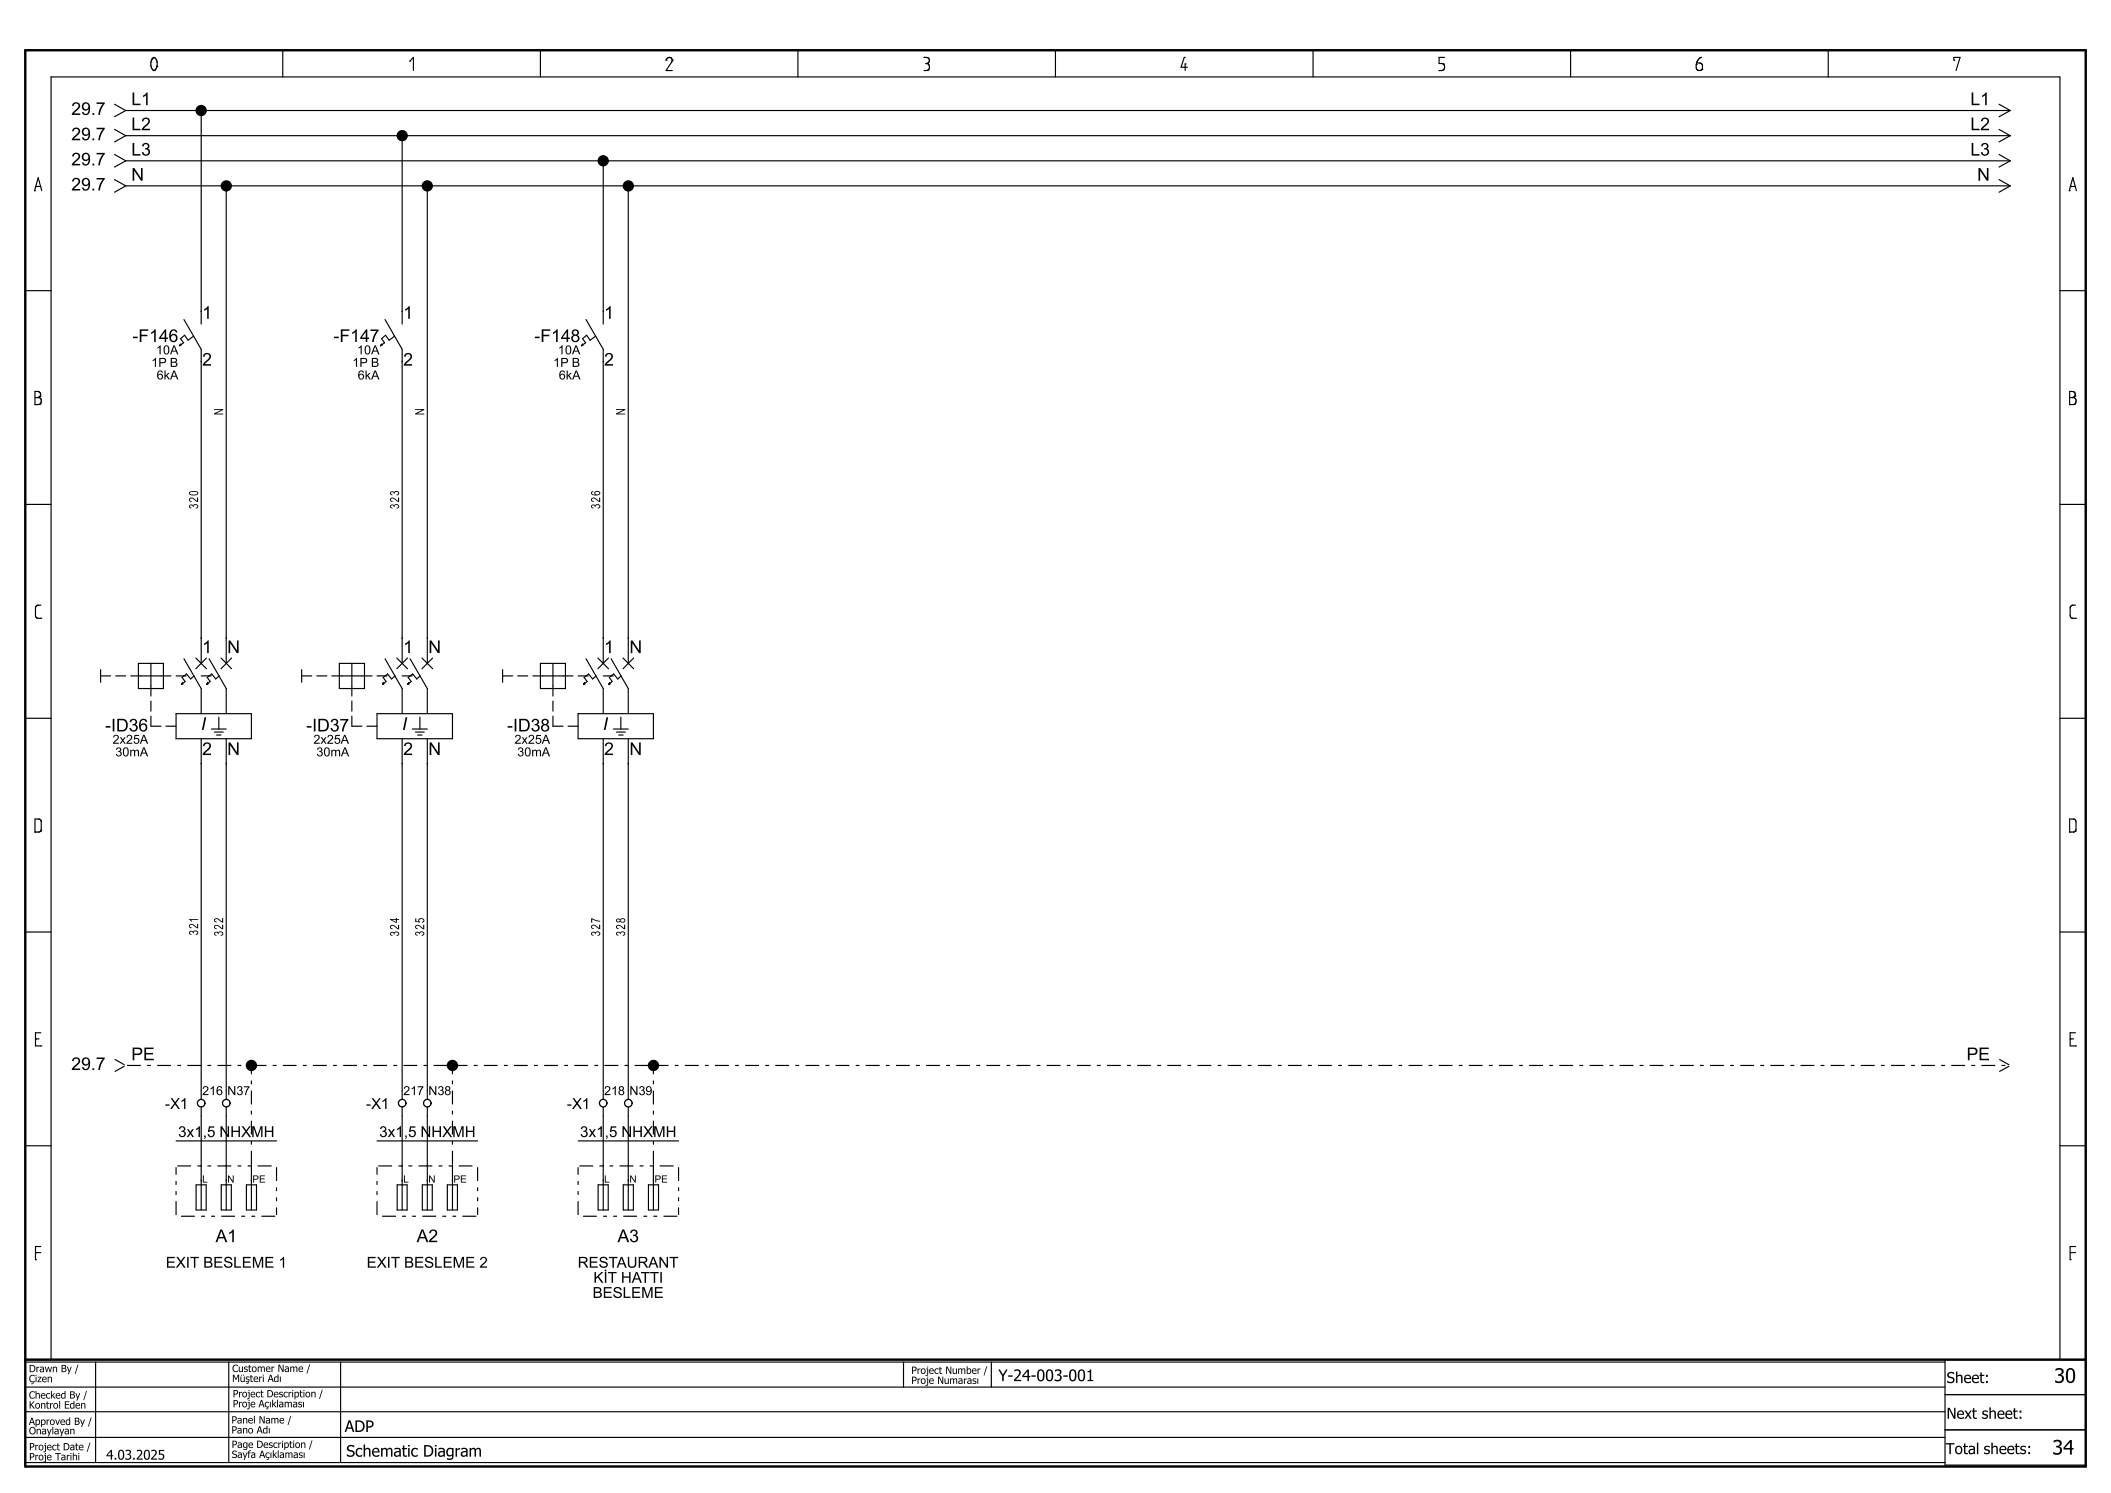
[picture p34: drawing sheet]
<svg xmlns="http://www.w3.org/2000/svg" width="420mm" height="297mm" viewBox="0 0 420 297" stroke-linecap="round" stroke-linejoin="round" font-family="sans-serif">
<defs><g id="words">
<g font-size="4">
<text x="408.7" y="275.1">30</text>
<text x="408.3" y="289.4">34</text>
</g>
<g font-size="3.5">
<text x="14.2" y="22.9">29.7</text>
<text x="26.1" y="20.9">L1</text>
<text x="392" y="20.9">L1</text>
<text x="14.2" y="27.9">29.7</text>
<text x="26.1" y="25.9">L2</text>
<text x="392" y="25.9">L2</text>
<text x="14.2" y="32.9">29.7</text>
<text x="26.1" y="31">L3</text>
<text x="26.1" y="35.9">N</text>
<text x="392" y="31">L3</text>
<text x="393.4" y="35.9">N</text>
<text x="14.2" y="37.9">29.7</text>
<text x="40.2" y="63.4">1</text>
<text x="80.2" y="63.4">1</text>
<text x="120.2" y="63.4">1</text>
<text x="26.3" y="68">-F146</text>
<text x="66.3" y="68">-F147</text>
<text x="106.3" y="68">-F148</text>
<text x="40.2" y="72.7">2</text>
<text x="80.2" y="72.7">2</text>
<text x="120.2" y="72.7">2</text>
<text x="40.2" y="129.9">1</text>
<text x="45.2" y="129.9">N</text>
<text x="80.2" y="129.9">1</text>
<text x="85.2" y="129.9">N</text>
<text x="120.2" y="129.9">1</text>
<text x="125.2" y="129.9">N</text>
<text x="20.9" y="145.5">-ID36</text>
<text x="40" y="145.2">I</text>
<text x="60.9" y="145.5">-ID37</text>
<text x="80" y="145.2">I</text>
<text x="100.9" y="145.5">-ID38</text>
<text x="119.9" y="145.2">I</text>
<text x="40.2" y="150.2">2</text>
<text x="45.2" y="150.2">N</text>
<text x="80.2" y="150.2">2</text>
<text x="85.2" y="150.2">N</text>
<text x="120.2" y="150.2">2</text>
<text x="125.2" y="150.2">N</text>
<text x="14.2" y="212.9">29.7</text>
<text x="26.1" y="210.9">PE</text>
<text x="391.2" y="210.9">PE</text>
<text x="42.9" y="247.1">A1</text>
<text x="82.9" y="247.1">A2</text>
<text x="122.9" y="247.1">A3</text>
</g>
<g font-size="3.2">
<text x="198.6" y="274.7">Y-24-003-001</text>
<text x="68.6" y="284.9">ADP</text>
<text x="68.9" y="289.8">Schematic Diagram</text>
</g>
<g font-size="3">
<text x="32.8" y="220.6">-X1</text>
<text x="72.8" y="220.6">-X1</text>
<text x="112.8" y="220.6">-X1</text>
<text x="35.4" y="226.2">3x1</text>
<text x="40.3" y="226.2">,5 N</text>
<text x="45.8" y="226.2">HXMH</text>
<text x="75.4" y="226.2">3x1</text>
<text x="80.3" y="226.2">,5 N</text>
<text x="85.8" y="226.2">HXMH</text>
<text x="115.4" y="226.2">3x1</text>
<text x="120.3" y="226.2">,5 N</text>
<text x="125.8" y="226.2">HXMH</text>
<text x="33" y="252.2">EXIT BESLEME 1</text>
<text x="72.9" y="252.2">EXIT BESLEME 2</text>
<text x="114.9" y="252.2">RESTAURANT</text>
<text x="118.1" y="255.2">KİT HATTI</text>
<text x="117.9" y="258.2">BESLEME</text>
<text x="387.3" y="275.1">Sheet:</text>
<text x="387.3" y="282.2">Next sheet:</text>
<text x="387.1" y="289.3">Total sheets:</text>
</g>
<text font-size="2.7" x="21.1" y="290.4">4.03.2025</text>
<g font-size="2.5">
<text x="31" y="70.5">10A</text>
<text x="71" y="70.5">10A</text>
<text x="111" y="70.5">10A</text>
<text x="30.1" y="73">1P B</text>
<text x="31.2" y="75.5">6kA</text>
<text x="70.1" y="73">1P B</text>
<text x="71.2" y="75.5">6kA</text>
<text x="110.1" y="73">1P B</text>
<text x="111.2" y="75.5">6kA</text>
<text x="44.4" y="82.6" transform="rotate(-90 44.4 82.6)">N</text>
<text x="84.4" y="82.6" transform="rotate(-90 84.4 82.6)">N</text>
<text x="124.4" y="82.6" transform="rotate(-90 124.4 82.6)">N</text>
<text x="39.4" y="101.3" transform="rotate(-90 39.4 101.3)">320</text>
<text x="79.4" y="101.3" transform="rotate(-90 79.4 101.3)">323</text>
<text x="119.4" y="101.3" transform="rotate(-90 119.4 101.3)">326</text>
<text x="22.4" y="148">2x25A</text>
<text x="62.4" y="148">2x25A</text>
<text x="102.4" y="148">2x25A</text>
<text x="22.9" y="150.5">30m</text>
<text x="62.9" y="150.5">30m</text>
<text x="102.9" y="150.5">30m</text>
<text x="39.4" y="186.1" transform="rotate(-90 39.4 186.1)">321</text>
<text x="44.4" y="186.2" transform="rotate(-90 44.4 186.2)">322</text>
<text x="79.4" y="186.3" transform="rotate(-90 79.4 186.3)">324</text>
<text x="84.4" y="186.2" transform="rotate(-90 84.4 186.2)">325</text>
<text x="119.4" y="186.2" transform="rotate(-90 119.4 186.2)">327</text>
<text x="124.4" y="186.2" transform="rotate(-90 124.4 186.2)">328</text>
<text x="40.2" y="217.9">216 N37</text>
<text x="80.2" y="217.9">217 N38</text>
<text x="120.2" y="217.9">218 N39</text>
</g>
<g font-size="2">
<text x="40.2" y="235.3">L</text>
<text x="45.2" y="235.3">N</text>
<text x="50.2" y="235.3">PE</text>
<text x="80.2" y="235.3">L</text>
<text x="85.2" y="235.3">N</text>
<text x="90.2" y="235.3">PE</text>
<text x="120.2" y="235.3">L</text>
<text x="125.2" y="235.3">N</text>
<text x="130.2" y="235.3">PE</text>
<text x="5.8" y="273">Drawn By /</text>
<text x="5.8" y="275">Çizen</text>
<text x="46.2" y="272.9">Customer Name /</text>
<text x="46.2" y="274.9">Müşteri Adı</text>
<text x="181.3" y="273.3">Project Number /</text>
<text x="181.3" y="275.3">Proje Numarası</text>
<text x="5.8" y="278.2">Checked By /</text>
<text x="5.8" y="280.2">Kontrol Eden</text>
<text x="46.3" y="278">Project Description /</text>
<text x="46.3" y="280">Proje Açıklaması</text>
<text x="5.8" y="283.5">Approved By /</text>
<text x="5.8" y="285.3">Onaylayan</text>
<text x="46.1" y="283.2">Panel Name /</text>
<text x="46.1" y="285.2">Pano Adı</text>
<text x="5.8" y="288.5">Project Date /</text>
<text x="5.8" y="290.5">Proje Tarihi</text>
<text x="46.1" y="288">Page Description /</text>
<text x="46.1" y="290">Sayfa Açıklaması</text>
</g>
</g></defs>
<g fill="none" stroke="#000" stroke-width=".23">
<path d="M30.3 11.7h.1M30.3 11.7l-.3 .7v.8l.3 .5 .4 .3M30.3 11.7a.49 .49 0 0 1 .6-.2 .49 .49 0 0 1 .3 .5v1.2M30.7 14h.1M31.2 13.2h.1M31.2 13.2l-.2 .6-.3 .2M56.3 10v5.3M81.5 12.2h.1M81.5 12.2l.7-.8v2.6M107.5 10v5.3M132.5 12h.1M132.5 12a.63 .63 0 0 1 .6-.6 .63 .63 0 0 1 .7 .6"/>
<path d="M133.8 12h.1M133.8 12l-1.3 2h1.3M158.7 10v5.3M183.8 11.4h.1M183.8 11.4h.6a.61 .61 0 0 1 .5 .6 .61 .61 0 0 1-.4 .6M184.2 12.6h.3M184.5 12.6h.1M184.5 12.6a.75 .75 0 0 1 .1 1.3M184.5 12.6h-.1M184.6 13.9h.1M184.6 13.9l-.8 .1M210 10v5.3"/>
<path d="M235.6 11.4h.1M235.6 11.4l-.6 2h1.2M235.8 12.7h.1M235.8 12.7v1.3M261.2 10v5.3M286.3 14h.1M287.1 12.7h.1M287.1 12.7a.74 .74 0 0 1 .3 .8 .74 .74 0 0 1-.6 .5h-.5M287.4 11.4h-1.1v1.2l.8 .1M312.5 10v5.3M337.5 12.8h.1M338.4 11.4h.1"/>
<path d="M338.4 11.4l-.4 .3-.4 .7-.1 1.1a.63 .63 0 0 0 .6 .5 .63 .63 0 0 0 .6-.4v-.6l-.2-.3-1-.2M338.6 13.8h.1M363.7 10v5.3M388.7 12h.1M388.7 12v-.6h1.3l-.8 2.6M6.9 37.9h.1M6.9 37.9l.7-2.6 .7 2.6M7.1 37.1h.1M7.1 37.1h1M22.8 20.7l2.2 1.3M22.8 25.7l2.2 1.3M22.8 30.7l2.2 1.3"/>
<path d="M22.8 35.7l2.2 1.3M25 22l-2.2 1.2M25 22h374.9M25 27l-2.2 1.2M25 27h374.9M25 32l-2.2 1.2M25 32h374.9M25 37l-2.2 1.2M25 37h374.9M40 22v42.5M45 37v95M80 27v37.5"/>
<path d="M85 37v95M120 32v32.5M125 37v95M397.7 20.7l2.2 1.3M397.7 25.7l2.2 1.3M397.7 30.7l2.2 1.3M397.7 35.7l2.2 1.3M399.9 22l-2.2 1.2M399.9 27l-2.2 1.2M399.9 32l-2.2 1.2M399.9 37l-2.2 1.2M411.7 37.9h.1"/>
<path d="M411.7 37.9l.7-2.6 .7 2.6M411.9 37.1h.1M411.9 37.1h1M5 57.8h5.2M409.8 57.8h5.2M7 79.1h.8l.3 .2 .1 .7-.2 .4M7.5 79.1h.1M7.5 79.1a.61 .61 0 0 0 .6-.6 .61 .61 0 0 0-.6-.6h-.5v2.6M8 78.8h.1M35.9 68.5l-.2 .3M36 68.7l-.3 .1M36.6 63.6l3.4 5.9v62.5"/>
<path d="M38.5 66.9l-1.1 .8-.7-1-.8 .7 .6 .8-.8 .6M75.9 68.5l-.2 .3M76 68.7l-.3 .1M76.6 63.6l3.4 5.9v62.5M78.5 66.9l-1.1 .8-.7-1-.8 .7 .6 .8-.8 .6M115.9 68.5l-.2 .3M116 68.7l-.3 .1M116.6 63.6l3.4 5.9v62.5M118.5 66.9l-1.1 .8-.7-1-.8 .7 .6 .8-.8 .6M411.8 79.1h.8a.75 .75 0 0 1 .2 1.3M412.3 79.1h.1M412.8 78.8h.1"/>
<path d="M412.8 78.8a.61 .61 0 0 0-.5-.9h-.5v2.6M412.8 78.8l-.5 .3M7 80.5h.1M8 80.4h.1M8 80.4l-1 .1M411.8 80.5h.1M412.8 80.4h.1M412.8 80.4l-1 .1M5 100.3h5.2M409.8 100.3h5.2M7.4 120.4h.1M7.4 120.4l-.3 .5v1.7l.3 .4h.7"/>
<path d="M8.1 123h.1M8.1 120.4h-.7M20 134.5h2M20 133.2v2.5M23 134.5h2M26 134.5h8M27.5 132h5v5h-5zM30 132v6.5M30 139.5v2M35 134.5h2M36.3 135.8l-.2 .4M36.4 136.1l-.3 .1"/>
<path d="M36.6 131.1l3.4 5.9v5M38.6 134.5l-.7 .6-.8-1-.9 .7 .6 .8-.7 .6M39 130.9l2.1 2.1M40 134.5h2M41.1 130.9l-2.1 2.1M41.3 135.8l-.2 .4M41.4 136.1l-.3 .1M41.6 131.1l3.4 5.9v5M43.6 134.5l-.7 .6-.8-1-.9 .7 .6 .8-.7 .6M44 130.9l2.1 2.1M46.1 130.9l-2.1 2.1M60 134.5h2"/>
<path d="M60 133.2v2.5M63 134.5h2M66 134.5h8M67.5 132h5v5h-5zM70 132v6.5M70 139.5v2M75 134.5h2M76.3 135.8l-.2 .4M76.4 136.1l-.3 .1M76.6 131.1l3.4 5.9v5M78.6 134.5l-.7 .6-.8-1-.9 .7 .6 .8-.7 .6M78.9 130.9l2.2 2.1"/>
<path d="M80 134.5h2M81.1 130.9l-2.2 2.1M81.3 135.8l-.2 .4M81.4 136.1l-.3 .1M81.6 131.1l3.4 5.9v5M83.6 134.5l-.7 .6-.8-1-.9 .7 .6 .8-.7 .6M83.9 130.9l2.2 2.1M86.1 130.9l-2.2 2.1M100 134.5h2M100 133.2v2.5M103 134.5h2M106 134.5h8"/>
<path d="M107.5 132h5v5h-5zM110 132v6.5M110 139.5v2M115 134.5h2M116.3 135.8l-.2 .4M116.4 136.1l-.3 .1M116.6 131.1l3.4 5.9v5M118.6 134.5l-.7 .6-.8-1-.9 .7 .6 .8-.7 .6M118.9 130.9l2.2 2.1M120 134.5h2M121.1 130.9l-2.2 2.1M121.3 135.8l-.2 .4"/>
<path d="M121.4 136.1l-.3 .1M121.6 131.1l3.4 5.9v5M123.6 134.5l-.7 .6-.8-1-.9 .7 .6 .8-.7 .6M124 130.9l2.1 2.1M126.1 130.9l-2.1 2.1M412.2 120.4h.1M412.2 120.4l-.3 .4v1.6a.51 .51 0 0 0 .5 .6h.5M412.9 123h.1M412.9 120.4h-.7M5 142.9h5.2M30 142.5v2h2M33 144.5h2"/>
<path d="M35 142h15v5h-15zM40 147v71.7M42.1 145h2.9M42.6 145.6h1.8M43.1 146.2h.9M43.5 142.7v2.3M45 147v71.7M70 142.5v2h2M73 144.5h2M75 142h15v5h-15zM80 147v71.7M82 145h3"/>
<path d="M82.7 145.6h1.7M83.1 146.2h.9M83.5 142.7v2.3M85 147v71.7M110 142.5v2h2M113 144.5h2M115 142h15v5h-15zM120 147v71.7M122 145h3M122.6 145.6h1.8M123.1 146.2h.9M123.5 142.7v2.3"/>
<path d="M125 147v71.7M409.8 142.9h5.2M7 165.5h.1M8.1 165.3h.1M8.1 165.3l.1-.2-.1-1.9-.3-.3h-.8v2.6M8.1 165.3l-.3 .2h-.8M411.8 165.5h.1M412.9 165.3h.1M412.9 165.3l.1-.3-.1-1.8-.3-.3h-.8v2.6M412.9 165.3l-.3 .2h-.8M5 185.4h5.2M409.8 185.4h5.2"/>
<path d="M7.1 206.7h.1M7.1 206.7h.7M8.1 208.1h.1M8.1 205.4h-1v2.7h1M22.8 210.7l2 1.1M24.8 212.1l-2 1.1M25.3 212h2.7M29.3 212h.7M31.3 212h2.7M35.3 212h.7M37.3 212h2.7M41.3 212h.7"/>
<path d="M43.3 212h2.7M47.3 212h.7M49.3 212h.5M50 217v2.7M50 214.9v.8M50 212.2v1.5M50.3 212h2.7M54.3 212h.7M56.3 212h2.7M60.3 212h.7M62.3 212h2.7M66.3 212h.7"/>
<path d="M68.3 212h2.7M72.3 212h.7M74.3 212h2.7M78.3 212h.7M80.3 212h2.7M84.3 212h.7M86.3 212h2.7M90 217v2.7M90 214.9v.8M90 212.2v1.5M90.3 212h2.7M94.3 212h.7"/>
<path d="M96.3 212h2.7M100.3 212h.7M102.3 212h2.7M106.2 212h.8M108.3 212h2.7M112.3 212h.7M114.2 212h2.8M118.3 212h.7M120.2 212h2.8M124.3 212h.7M126.3 212h2.7M130 217v2.7"/>
<path d="M130 214.9v.8M130 212.2v1.5M130.3 212h2.7M134.3 212h.7M136.2 212h2.8M140.3 212h.7M142.2 212h2.8M146.3 212h.7M148.3 212h2.7M152.2 212h.8M154.3 212h2.7M158.2 212h.8"/>
<path d="M160.2 212h2.8M164.2 212h.8M166.2 212h2.8M170.3 212h.7M172.2 212h2.8M176.3 212h.7M178.3 212h2.7M182.2 212h.8M184.3 212h2.7M188.2 212h.8M190.2 212h2.8M194.2 212h.8"/>
<path d="M196.2 212h2.8M200.3 212h.7M202.2 212h2.8M206.2 212h.8M208.2 212h2.8M212.2 212h.8M214.2 212h2.8M218.2 212h.8M220.2 212h2.8M224.2 212h.8M226.2 212h2.8M230.2 212h.8"/>
<path d="M232.2 212h2.8M236.2 212h.8M238.2 212h2.8M242.2 212h.8M244.2 212h2.8M248.2 212h.8M250.2 212h2.8M254.2 212h.8M256.2 212h2.8M260.2 212h.8M262.2 212h2.8M266.2 212h.8"/>
<path d="M268.2 212h2.8M272.2 212h.8M274.2 212h2.8M278.2 212h.8M280.2 212h2.8M284.2 212h.8M286.2 212h2.8M290.2 212h.8M292.2 212h2.8M296.2 212h.8M298.2 212h2.8M302.2 212h.8"/>
<path d="M304.2 212h2.8M308.2 212h.8M310.2 212h2.8M314.2 212h.8M316.2 212h2.8M320.2 212h.8M322.2 212h2.8M326.2 212h.8M328.2 212h2.8M332.2 212h.8M334.2 212h2.8M338.2 212h.8"/>
<path d="M340.2 212h2.8M344.2 212h.8M346.2 212h2.8M350.2 212h.8M352.2 212h2.8M356.2 212h.8M358.2 212h2.8M362.2 212h.8M364.2 212h2.8M368.2 212h.8M370.2 212h2.8M374.2 212h.8"/>
<path d="M376.2 212h2.8M380.2 212h.8M382.2 212h2.8M386.2 212h.8M388.2 212h2.8M392.2 212h.8M394.2 212h2.8M397.8 210.7l1.9 1.1M398.2 212h.8M399.7 212.1l-1.9 1.1M411.9 206.7h.1M411.9 206.7h.7"/>
<path d="M412.9 208.1h.1M412.9 205.4h-1v2.7h1M5 227.9h5.2M35 239v2.7M35 236.9v.8M35 234.9v.8M35 232.2v1.5M35 227h20M35.3 231.9h2.7M39 235.7h2v5h-2zM39.3 231.9h.7M40 220.2v20.5"/>
<path d="M41.3 231.9h.7M43.3 231.9h2.7M44 235.7h2v5h-2zM45 220.2v20.5M47.3 231.9h.7M49 235.7h2v5h-2zM49.3 231.9h.7M50 228.9v2.8M50 227v.7M50 222.9v2.8M50 220.9v.8M50 231.8v8.9"/>
<path d="M51.3 231.9h2.7M55 232.2v2.7M55 236.2v.7M55 238.2v.8M75 239v2.7M75 236.9v.8M75 234.9v.8M75 232.2v1.5M75 227h20M75.3 231.9h2.7M79 235.7h2v5h-2zM79.3 231.9h.7"/>
<path d="M80 220.2v20.5M81.3 231.9h.7M83.3 231.9h2.7M84 235.7h2v5h-2zM85 220.2v20.5M87.2 231.9h.8M89 235.7h2v5h-2zM89.3 231.9h.7M90 228.9v2.8M90 227v.7M90 222.9v2.8M90 220.9v.8"/>
<path d="M90 231.8v8.9M91.3 231.9h2.7M95 232.2v2.7M95 236.2v.7M95 238.2v.8M115 239v2.7M115 236.9v.8M115 234.9v.8M115 232.2v1.5M115 227h20M115.3 231.9h2.7M119 235.7h2v5h-2z"/>
<path d="M119.3 231.9h.7M120 220.2v20.5M121.3 231.9h.7M123.3 231.9h2.7M124 235.7h2v5h-2zM125 220.2v20.5M127.3 231.9h.7M129 235.7h2v5h-2zM129.3 231.9h.7M130 228.9v2.8M130 227v.7M130 222.9v2.8"/>
<path d="M130 220.9v.8M130 231.8v8.9M131.2 231.9h2.8M135 232.2v2.7M135 236.2v.7M135 238.2v.8M409.8 227.9h5.2M7.1 250.6h.1M7.1 249.2h.1M7.1 249.2h1M8.1 248h-1v2.6M36 241.9h2.8"/>
<path d="M40 241.9h.8M42 241.9h.8M44 241.9h2.8M48 241.9h.8M50 241.9h.8M52 241.9h2.8M55 240.2v1.5M76 241.9h2.8M80 241.9h.8M82 241.9h.8M84 241.9h2.8M88 241.9h.8"/>
<path d="M90 241.9h.8M92 241.9h2.8M95 240.2v1.5M116 241.9h2.7M120 241.9h.8M122 241.9h.8M124 241.9h2.7M128 241.9h.8M130 241.9h.8M132 241.9h2.7M135 240.2v1.5M411.9 250.6h.1"/>
<path d="M411.9 249.2h.1M411.9 249.2h1M412.9 248h-1v2.6M5 270.5h5.2v-255.2h399.6v255.2h5.2M5 271h382M5 275.9h382M19 271v19.9M45.5 271v19.9M67.8 271v19.9M179.8 271v4.9M197.2 271v4.9M387 270.4v21.1h28"/>
<path d="M387 277.4h28M5 280.8h382M5 285.9h382M5 290.9h382M387 284.4h28"/>
</g>
<path d="M5 10h410v281.7h-410zM5 270.5h410" fill="none" stroke="#000" stroke-width=".48"/>
<g fill="none" stroke="#000" stroke-width=".25">
<circle cx="40" cy="22" r="1"/>
<circle cx="45" cy="37" r="1"/>
<circle cx="80" cy="27" r="1"/>
<circle cx="85" cy="37" r="1"/>
<circle cx="120" cy="32" r="1"/>
<circle cx="125" cy="37" r="1"/>
<circle cx="40" cy="219.5" r=".75"/>
<circle cx="45" cy="219.5" r=".75"/>
<circle cx="50" cy="212" r="1"/>
<circle cx="80" cy="219.5" r=".75"/>
<circle cx="85" cy="219.5" r=".75"/>
<circle cx="90" cy="212" r="1"/>
<circle cx="120" cy="219.4" r=".75"/>
<circle cx="125" cy="219.5" r=".75"/>
<circle cx="130" cy="212" r="1"/>
</g>
<g fill="#000">
<circle cx="40" cy="22" r="1"/>
<circle cx="45" cy="37" r="1"/>
<circle cx="80" cy="27" r="1"/>
<circle cx="85" cy="37" r="1"/>
<circle cx="120" cy="32" r="1"/>
<circle cx="125" cy="37" r="1"/>
<circle cx="50" cy="212" r="1"/>
<circle cx="90" cy="212" r="1"/>
<circle cx="130" cy="212" r="1"/>
</g>
<use href="#words"/>
</svg>
